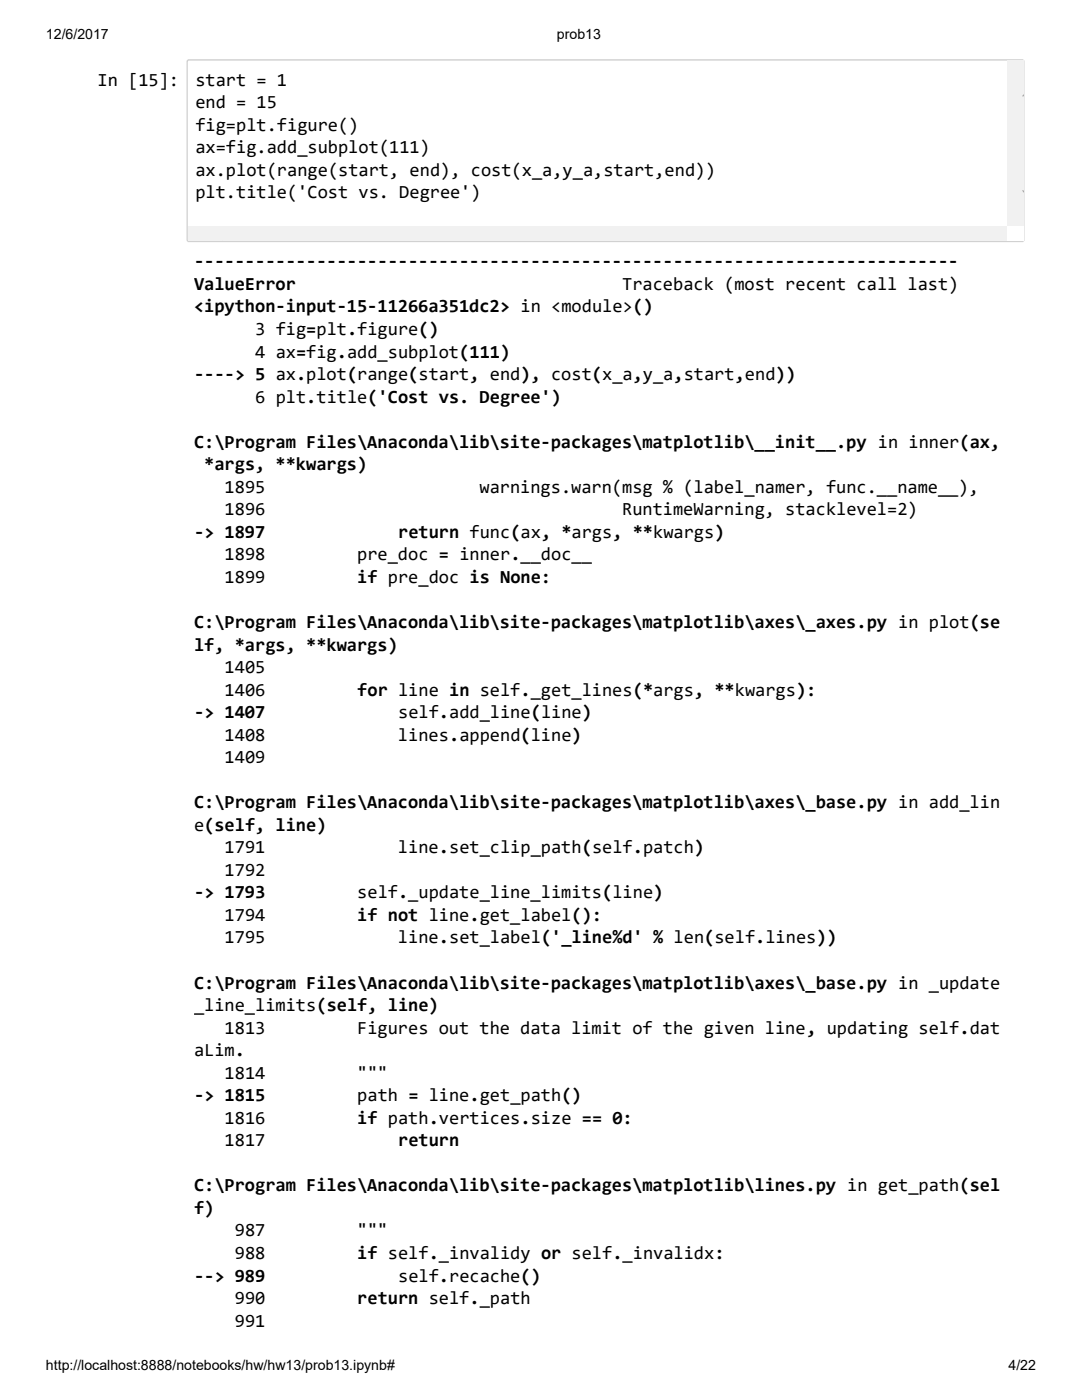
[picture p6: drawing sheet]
<svg xmlns="http://www.w3.org/2000/svg" width="216mm" height="279mm" viewBox="0 0 216 279" stroke-linecap="round" stroke-linejoin="round" font-family="sans-serif">
<defs><g id="words">
<g font-size="3.7">
<text x="19.5" y="17.1">In [15]:</text>
<text x="39" y="17.1">start = 1</text>
<text x="39" y="21.6">end = 15</text>
<text x="39" y="26.1">fig=plt.figure()</text>
<text x="39" y="30.6">ax=fig.add_subplot(111)</text>
<text x="39" y="35.1">ax.plot(range(start, end), cost(x_a,y_a,start,end))</text>
<text x="39" y="39.6">plt.title('Cost vs. Degree')</text>
<text x="38.7" y="53.4">---------------------------------------------------------------------------</text>
<text x="38.7" y="57.9">ValueError</text>
<text x="124.2" y="57.9">Traceback (most recent call last)</text>
<text x="38.7" y="62.4">&lt;ipython-input-15-11266a351dc2&gt; in &lt;module&gt;()</text>
<text x="50.9" y="66.9">3 fig=plt.figure()</text>
<text x="50.9" y="71.3">4 ax=fig.add_subplot(111)</text>
<text x="38.7" y="75.8">----&gt; 5 ax.plot(range(start, end), cost(x_a,y_a,start,end))</text>
<text x="50.9" y="80.3">6 plt.title('Cost vs. Degree')</text>
<text x="38.7" y="89.3">C:\Program Files\Anaconda\lib\site-packages\matplotlib\__init__.py in inner(ax,</text>
<text x="40.8" y="93.8">*args, **kwargs)</text>
<text x="44.8" y="98.3">1895</text>
<text x="95.7" y="98.3">warnings.warn(msg % (label_namer, func.__name__),</text>
<text x="38.7" y="107.3">-&gt; 1897</text>
<text x="44.8" y="102.8">1896</text>
<text x="79.4" y="107.3">return func(ax, *args, **kwargs)</text>
<text x="124.1" y="102.8">RuntimeWarning, stacklevel=2)</text>
<text x="44.8" y="111.8">1898</text>
<text x="71.3" y="111.8">pre_doc = inner.__doc__</text>
<text x="44.8" y="116.3">1899</text>
<text x="71.3" y="116.3">if pre_doc is None:</text>
<text x="38.7" y="125.3">C:\Program Files\Anaconda\lib\site-packages\matplotlib\axes\_axes.py in plot(se</text>
<text x="38.7" y="129.8">lf, *args, **kwargs)</text>
<text x="44.8" y="134.3">1405</text>
<text x="38.7" y="143.3">-&gt; 1407</text>
<text x="44.8" y="138.8">1406</text>
<text x="71.3" y="138.8">for line in self._get_lines(*args, **kwargs):</text>
<text x="79.4" y="143.3">self.add_line(line)</text>
<text x="44.8" y="147.8">1408</text>
<text x="79.4" y="147.8">lines.append(line)</text>
<text x="44.8" y="152.3">1409</text>
<text x="38.7" y="161.3">C:\Program Files\Anaconda\lib\site-packages\matplotlib\axes\_base.py in add_lin</text>
<text x="38.7" y="165.8">e(self, line)</text>
<text x="44.8" y="170.3">1791</text>
<text x="79.4" y="170.3">line.set_clip_path(self.patch)</text>
<text x="38.7" y="179.3">-&gt; 1793</text>
<text x="44.8" y="174.8">1792</text>
<text x="71.3" y="179.3">self._update_line_limits(line)</text>
<text x="44.8" y="183.8">1794</text>
<text x="71.3" y="183.8">if not line.get_label():</text>
<text x="44.8" y="188.3">1795</text>
<text x="79.4" y="188.3">line.set_label('_line%d' % len(self.lines))</text>
<text x="38.7" y="197.3">C:\Program Files\Anaconda\lib\site-packages\matplotlib\axes\_base.py in _update</text>
<text x="38.7" y="201.8">_line_limits(self, line)</text>
<text x="44.8" y="206.3">1813</text>
<text x="71.3" y="206.3">Figures out the data limit of the given line, updating self.dat</text>
<text x="38.7" y="210.8">aLim.</text>
<text x="44.8" y="215.3">1814</text>
<text x="71.3" y="215.3">&quot;&quot;&quot;</text>
<text x="38.7" y="219.8">-&gt; 1815</text>
<text x="71.3" y="219.8">path = line.get_path()</text>
<text x="44.8" y="224.3">1816</text>
<text x="71.3" y="224.3">if path.vertices.size == 0:</text>
<text x="44.8" y="228.8">1817</text>
<text x="79.4" y="228.8">return</text>
<text x="38.7" y="237.8">C:\Program Files\Anaconda\lib\site-packages\matplotlib\lines.py in get_path(sel</text>
<text x="38.7" y="242.3">f)</text>
<text x="46.9" y="246.8">987</text>
<text x="46.9" y="251.3">988</text>
<text x="71.3" y="246.8">&quot;&quot;&quot;</text>
<text x="71.3" y="251.3">if self._invalidy or self._invalidx:</text>
<text x="38.7" y="255.8">--&gt; 989</text>
<text x="79.4" y="255.8">self.recache()</text>
<text x="46.9" y="260.3">990</text>
<text x="71.3" y="260.3">return self._path</text>
<text x="46.9" y="264.8">991</text>
</g>
<g font-size="2.8">
<text x="9.2" y="7.8">12/6/2017</text>
<text x="111.1" y="7.8">prob13</text>
<text x="9.2" y="273.4">http://localhost:8888/notebooks/hw/hw13/prob13.ipynb#</text>
<text x="201.2" y="273.4">4/22</text>
</g>
</g></defs>
<path d="M37.5 12h166.6l.2 .3v35.7l-.4 .2h-166.4l-.1-.4v-35.5z" fill="none" stroke="#cfcfcf" stroke-width=".26"/>
<path d="M37.5 45.2h11.1v2.9h-11.1z" fill="#f1f1f1"/>
<path d="M41.5 48.1h2.9" fill="none" stroke="#a3a3a3" stroke-width=".2"/>
<path d="M189.9 45.2h11.1v2.9h-11.1z" fill="#f1f1f1"/>
<path d="M194.1 48.1h2.9" fill="none" stroke="#a3a3a3" stroke-width=".2"/>
<g fill="#f1f1f1">
<path d="M48.6 45.2h141.3v2.9h-141.3z"/>
<path d="M201 12.1h3.2v11.1h-3.2z"/>
</g>
<path d="M204.1 16.3v2.9" fill="none" stroke="#a3a3a3" stroke-width=".31"/>
<path d="M201 34h3.2v11.2h-3.2z" fill="#f1f1f1"/>
<path d="M204.1 38v2.9" fill="none" stroke="#a3a3a3" stroke-width=".31"/>
<path d="M201 23.2h3.2v10.8h-3.2z" fill="#f1f1f1"/>
<path d="M201 45.2h3.2v2.9h-3.2z" fill="#fff"/>
<use href="#words"/>
</svg>
